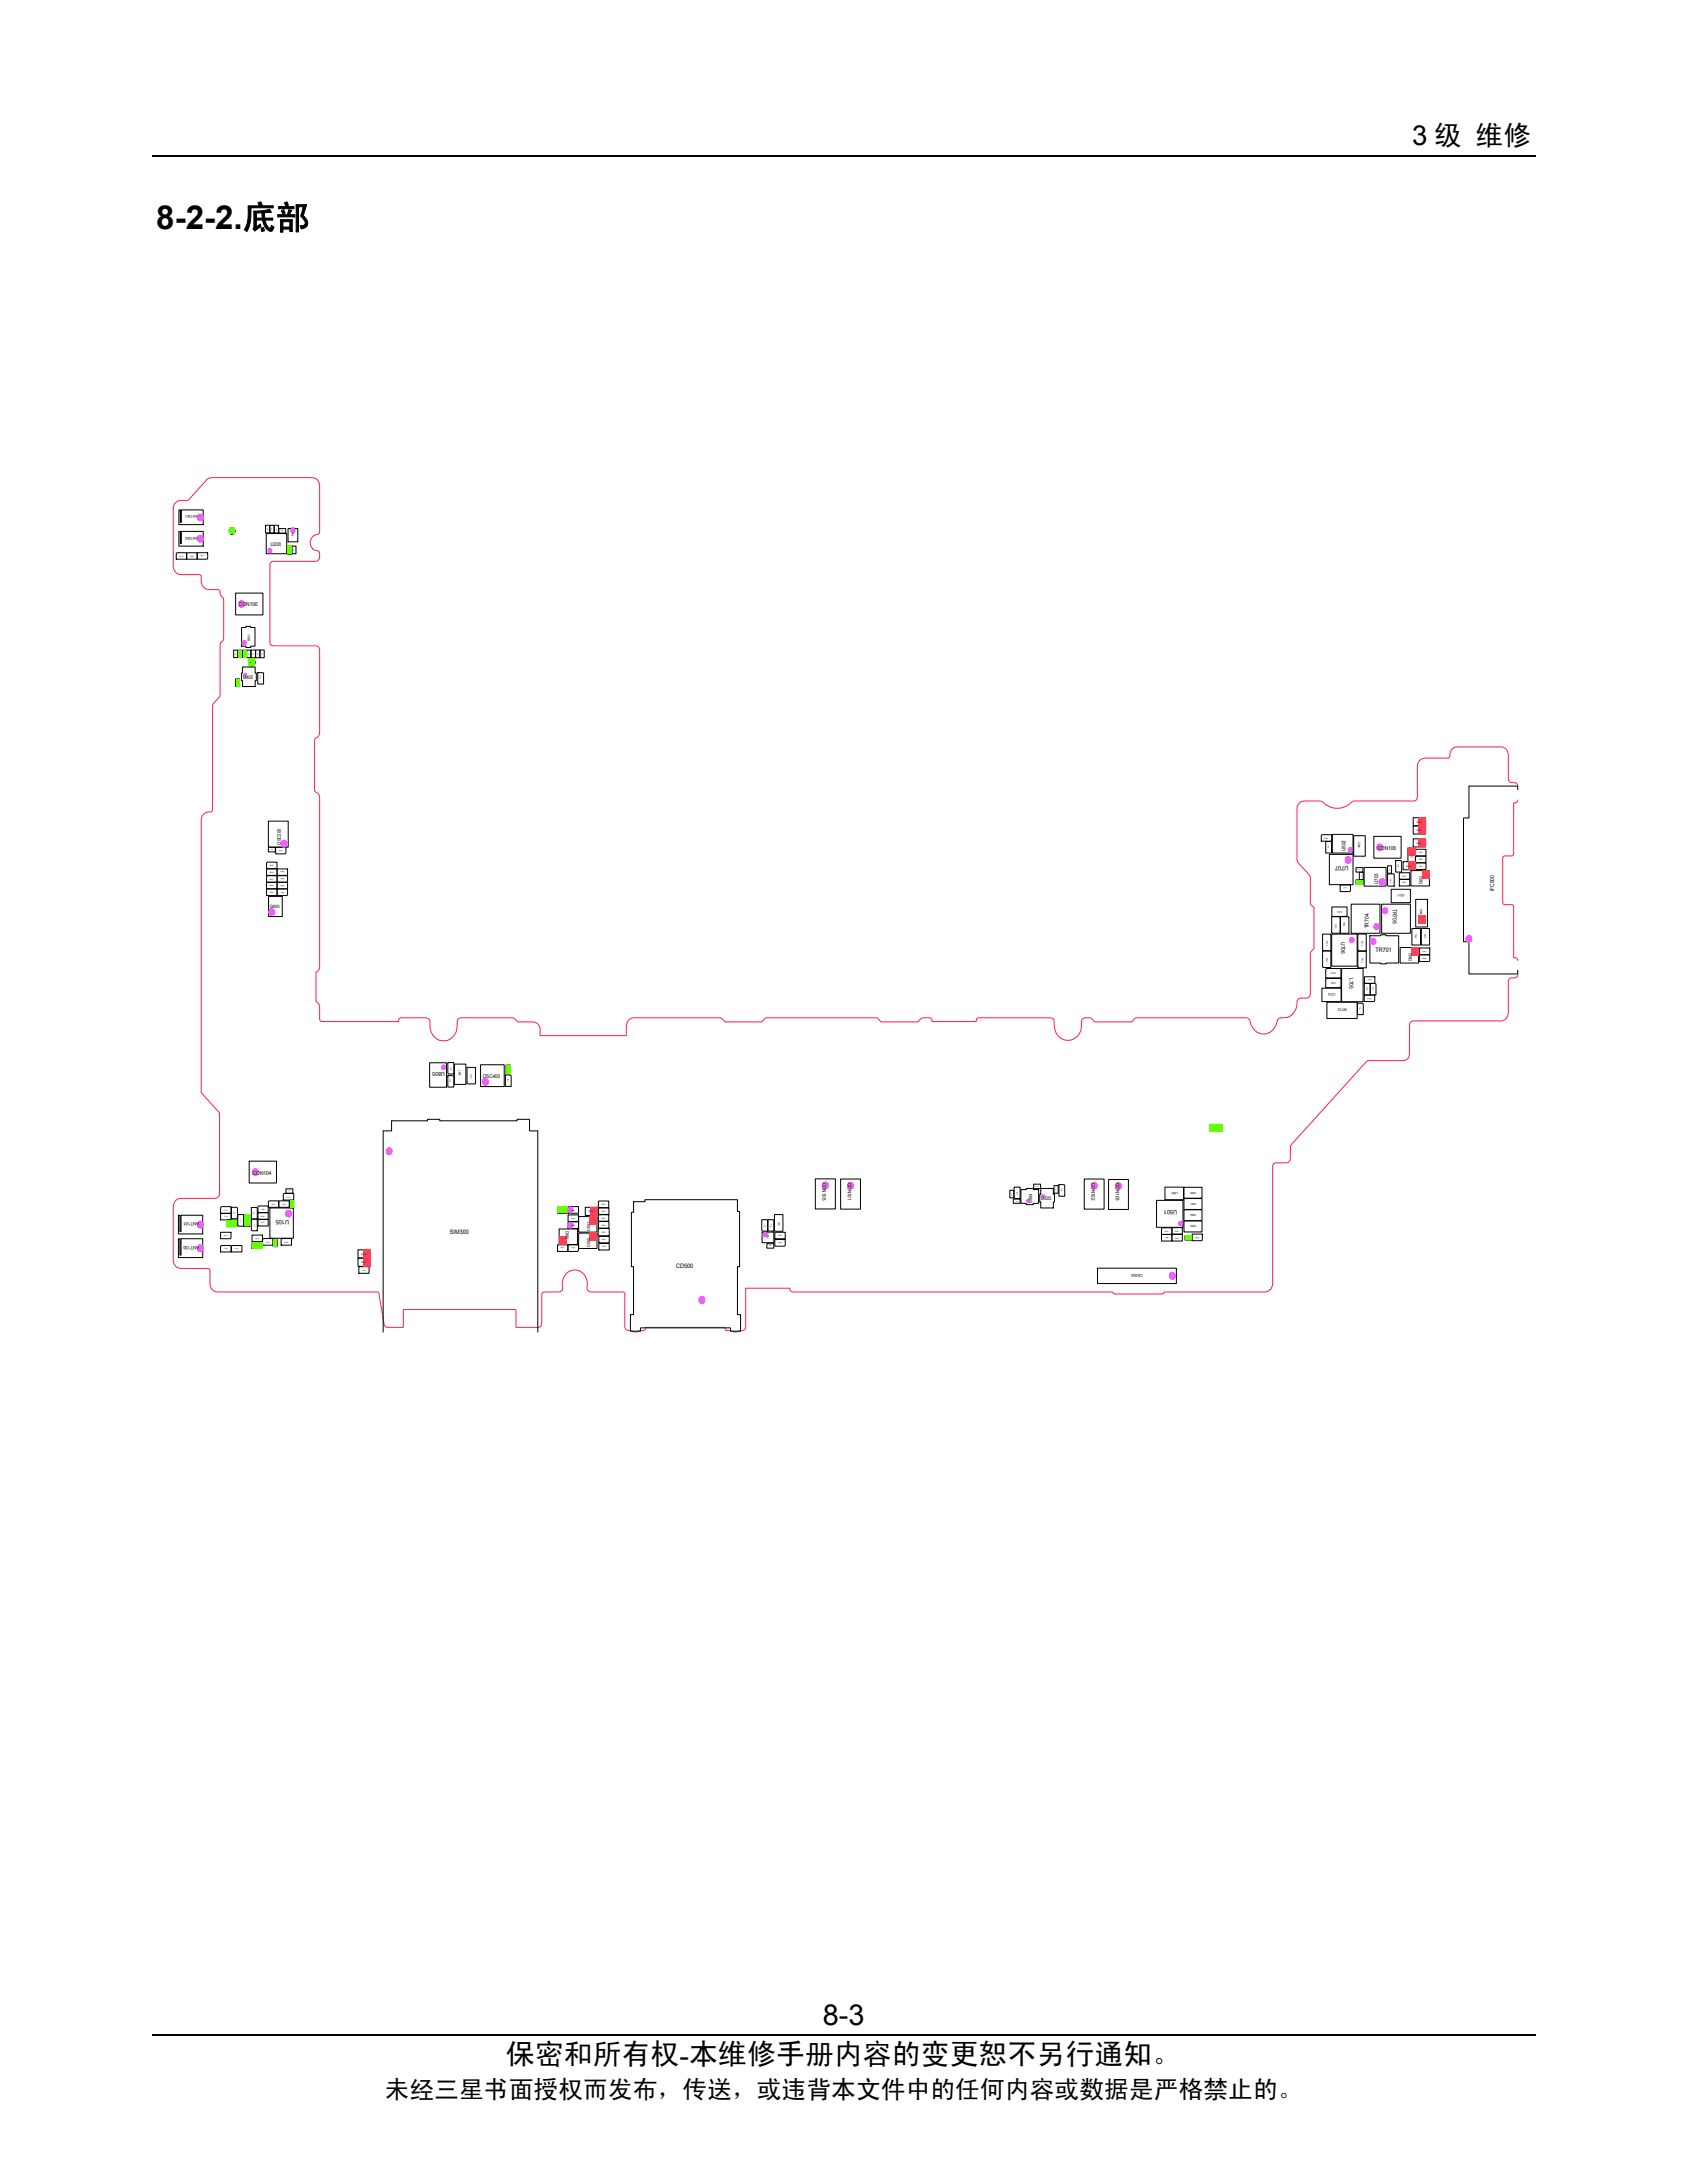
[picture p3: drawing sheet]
<svg xmlns="http://www.w3.org/2000/svg" width="216mm" height="279mm" viewBox="0 0 216 279" stroke-linecap="round" stroke-linejoin="round" font-family="sans-serif">
<defs><g id="words">
<text font-size="4.2" x="20" y="29.3">8-2-2.底部</text>
<g font-size="3.7">
<text x="105.3" y="259.2">8-3</text>
<text x="64.7" y="264.2">保密和所有权-本维修手册内容的变更恕不另行通知。</text>
</g>
<text font-size="3.5" x="180.7" y="18.6">3 级 维修</text>
<text font-size="3.2" x="49.2" y="268.5">未经三星书面授权而发布，传送，或违背本文件中的任何内容或数据是严格禁止的。</text>
<g font-size=".8">
<text x="172.6" y="110.8" transform="rotate(-180 172.6 110.8)">U707</text>
<text x="176" y="121.9">TR701</text>
<text x="150.6" y="154.9" transform="rotate(-180 150.6 154.9)">U501</text>
<text x="37" y="156.1" transform="rotate(-180 37 156.1)">U105</text>
<text x="57.6" y="158">SIM300</text>
<text x="86.5" y="162.3">CD500</text>
</g>
<g font-size=".7">
<text x="30.6" y="77.6">CON100</text>
<text x="176.3" y="108.8">CON106</text>
<text x="175.2" y="118.8" transform="rotate(-90 175.2 118.8)">TR704</text>
<text x="178.3" y="116.3" transform="rotate(90 178.3 116.3)">TR705</text>
<text x="191.2" y="114.1" transform="rotate(-90 191.2 114.1)">IFC500</text>
<text x="171.7" y="120.6" transform="rotate(90 171.7 120.6)">U706</text>
<text x="172.7" y="125.1" transform="rotate(90 172.7 125.1)">L705</text>
<text x="56.9" y="137.2" transform="rotate(-180 56.9 137.2)">U805</text>
<text x="61.8" y="138">OSC400</text>
<text x="32.3" y="150.3">CON104</text>
</g>
<g font-size=".6">
<text x="34.6" y="69.9">U200</text>
<text x="31.1" y="86.9">U405</text>
<text x="36" y="108.1" transform="rotate(-90 36 108.1)">OSC200</text>
<text x="172.2" y="108.9" transform="rotate(-90 172.2 108.9)">U502</text>
<text x="176.4" y="113.2" transform="rotate(-90 176.4 113.2)">U703</text>
<text x="34.5" y="116.3">Q800</text>
<text x="105.3" y="151.3" transform="rotate(90 105.3 151.3)">CON105</text>
<text x="108.5" y="151.4" transform="rotate(90 108.5 151.4)">CON101</text>
<text x="132.1" y="154" transform="rotate(-90 132.1 154)">U504</text>
<text x="133.3" y="153.6">U505</text>
<text x="139.7" y="151.4" transform="rotate(90 139.7 151.4)">CON102</text>
<text x="142.8" y="151.4" transform="rotate(90 142.8 151.4)">CON103</text>
<text x="25.5" y="159.4" transform="rotate(-180 25.5 159.4)">ANT100</text>
<text x="25.5" y="156.4" transform="rotate(-180 25.5 156.4)">ANT101</text>
</g>
<g font-size=".5">
<text x="25.3" y="66" transform="rotate(-180 25.3 66)">ANT201</text>
<text x="25.3" y="68.7" transform="rotate(-180 25.3 68.7)">ANT200</text>
<text x="182" y="113.2" transform="rotate(-90 182 113.2)">D503</text>
<text x="180.7" y="123" transform="rotate(-90 180.7 123)">D502</text>
<text x="172.4" y="129" transform="rotate(-180 172.4 129)">R713</text>
<text x="72.4" y="157.5" transform="rotate(90 72.4 157.5)">D300</text>
<text x="75.5" y="157.5" transform="rotate(-90 75.5 157.5)">D501</text>
<text x="75.5" y="159.6" transform="rotate(-90 75.5 159.6)">D500</text>
<text x="146.3" y="163" transform="rotate(-180 146.3 163)">CN300</text>
</g>
<g font-size=".4">
<text x="32" y="82.1" transform="rotate(-90 32 82.1)">F901</text>
<text x="173.8" y="107.7" transform="rotate(90 173.8 107.7)">C509</text>
<text x="179.8" y="114.4" transform="rotate(-180 179.8 114.4)">C511</text>
<text x="181.8" y="116.3" transform="rotate(90 181.8 116.3)">D504</text>
<text x="170.9" y="127.1" transform="rotate(-180 170.9 127.1)">C733</text>
<text x="58.7" y="137" transform="rotate(90 58.7 137)">L804</text>
<text x="150.7" y="152.5" transform="rotate(-180 150.7 152.5)">L500</text>
<text x="153.1" y="155.4" transform="rotate(-180 153.1 155.4)">C503</text>
<text x="153.1" y="154" transform="rotate(-180 153.1 154)">C501</text>
<text x="153.1" y="152.5" transform="rotate(-180 153.1 152.5)">C500</text>
<text x="98.1" y="157.8" transform="rotate(90 98.1 157.8)">U901</text>
<text x="153.1" y="156.8" transform="rotate(-180 153.1 156.8)">C502</text>
</g>
<g font-size=".3">
<text x="37.4" y="68.1" transform="rotate(90 37.4 68.1)">F200</text>
<text x="181.3" y="108">ZD502</text>
<text x="181.3" y="105.3">ZD505</text>
<text x="181.3" y="106.3">ZD506</text>
<text x="180" y="110.9">ZD504</text>
<text x="171.1" y="118.8" transform="rotate(-90 171.1 118.8)">C727</text>
<text x="171.8" y="116.5" transform="rotate(-180 171.8 116.5)">C741</text>
<text x="172" y="118" transform="rotate(90 172 118)">C728</text>
<text x="181.1" y="119.5" transform="rotate(90 181.1 119.5)">C742</text>
<text x="182.3" y="119.5" transform="rotate(90 182.3 119.5)">C513</text>
<text x="169.9" y="121" transform="rotate(-90 169.9 121)">C729</text>
<text x="169.9" y="123.2" transform="rotate(-90 169.9 123.2)">C739</text>
<text x="170.3" y="124.7">C740</text>
<text x="171" y="125.7" transform="rotate(-180 171 125.7)">C732</text>
<text x="174.4" y="121" transform="rotate(-90 174.4 121)">C725</text>
<text x="174.4" y="123.2" transform="rotate(-90 174.4 123.2)">C726</text>
<text x="60.4" y="138.1" transform="rotate(-90 60.4 138.1)">C817</text>
<text x="75.3" y="155.2">ZD500</text>
<text x="46.2" y="160.6">ZD300</text>
<text x="46.2" y="161.7">ZD301</text>
<text x="99.8" y="156.9" transform="rotate(-90 99.8 156.9)">L900</text>
</g>
<g font-size=".2">
<text x="23" y="71.3">C210</text>
<text x="24.3" y="71.3">C206</text>
<text x="26.2" y="71.1" transform="rotate(-180 26.2 71.1)">C209</text>
<text x="32.5" y="84.7" transform="rotate(-180 32.5 84.7)">TP404</text>
<text x="169.5" y="107.3">R525</text>
<text x="34.5" y="110.9">R805</text>
<text x="34.5" y="111.7">R806</text>
<text x="34.5" y="112.6">R807</text>
<text x="34.5" y="113.4">R808</text>
<text x="36.2" y="108.8" transform="rotate(-180 36.2 108.8)">C213</text>
<text x="36.4" y="111.5" transform="rotate(-180 36.4 111.5)">R804</text>
<text x="36.4" y="112.4" transform="rotate(-180 36.4 112.4)">R803</text>
<text x="36.4" y="113.2" transform="rotate(-180 36.4 113.2)">R802</text>
<text x="172.4" y="113.6" transform="rotate(-180 172.4 113.6)">C717</text>
<text x="178.1" y="113" transform="rotate(-90 178.1 113)">C752</text>
<text x="179.5" y="113.1">R526</text>
<text x="179.5" y="112.2">R527</text>
<text x="180.8" y="109.8" transform="rotate(-90 180.8 109.8)">ZD503</text>
<text x="181.6" y="110.1">R532</text>
<text x="181.6" y="109.2">R533</text>
<text x="181.6" y="110.9">R534</text>
<text x="34.5" y="114.3">R809</text>
<text x="36.4" y="114.1" transform="rotate(-180 36.4 114.1)">R801</text>
<text x="175.5" y="125.3" transform="rotate(-180 175.5 125.3)">R722</text>
<text x="182.6" y="121.7" transform="rotate(-180 182.6 121.7)">R530</text>
<text x="182.6" y="122.6" transform="rotate(-180 182.6 122.6)">R529</text>
<text x="175.5" y="127.7" transform="rotate(-180 175.5 127.7)">R720</text>
<text x="28.7" y="155.8">C118</text>
<text x="28.7" y="155">C112</text>
<text x="33.4" y="154.9">C100</text>
<text x="33.4" y="155.7">R102</text>
<text x="34.8" y="154.2">R115</text>
<text x="36.1" y="154.2">C164</text>
<text x="36.7" y="153.3">R116</text>
<text x="72.2" y="154.8" transform="rotate(-180 72.2 154.8)">R311</text>
<text x="73.1" y="155">U941</text>
<text x="73.6" y="155.8" transform="rotate(-180 73.6 155.8)">C339</text>
<text x="77" y="154.2">R500</text>
<text x="77" y="156">R504</text>
<text x="77" y="155.1">R507</text>
<text x="28.7" y="159.9">C104</text>
<text x="29.1" y="158" transform="rotate(-180 29.1 158)">L104</text>
<text x="29.4" y="156.7">C111</text>
<text x="30.1" y="159.9">L101</text>
<text x="32.7" y="159.5">R111</text>
<text x="33.2" y="158.4" transform="rotate(-180 33.2 158.4)">R127</text>
<text x="33.4" y="156.6">R101</text>
<text x="34.1" y="159.1">R112</text>
<text x="36.4" y="159.1">C169</text>
<text x="72.2" y="159.7" transform="rotate(-180 72.2 159.7)">C340</text>
<text x="73.1" y="156.9">U940</text>
<text x="73.6" y="159.7" transform="rotate(-180 73.6 159.7)">C341</text>
<text x="77" y="157.8">C504</text>
<text x="77" y="156.9">R506</text>
<text x="77" y="158.8">R503</text>
<text x="77.1" y="159.7">R505</text>
<text x="99.6" y="158.2">C905</text>
<text x="100.1" y="159" transform="rotate(-180 100.1 159)">C908</text>
<text x="149.1" y="157.7">R510</text>
<text x="149.6" y="158.3" transform="rotate(-180 149.6 158.3)">R511</text>
<text x="150.4" y="157.6">R501</text>
<text x="150.4" y="158.5">R509</text>
<text x="153.5" y="158.3" transform="rotate(-180 153.5 158.3)">R322</text>
<text x="46.3" y="162.6">C338</text>
</g>
</g></defs>
<path d="M19.5 20h177M19.5 260.4h177" fill="none" stroke="#000" stroke-width=".17"/>
<path d="M194.3 100.5a.62 .62 0 0 0-.8-.3 .47 .47 0 0 1-.5-.5v-3.1l-.1-.5-.3-.3-.5-.2h-5.6a1.08 1.08 0 0 0-1 1.3l-.1 .1-3.2 .1a1 1 0 0 0-.8 1v3.9l-.1 .3-.1 .2-8 .1a2.71 2.71 0 0 1-4.1 0l-2.2-.1a.98 .98 0 0 0-.9 1.1v6.4l.1 .4 1.6 1.7v3.5l.5 .6v5.2l-.5 .5v5.3l-.3 .5-1 .1-.3 .1-.1 .3a1.86 1.86 0 0 1-2.1 2.1l-.4 .2a2.54 2.54 0 0 1-1.3 1.8 1.86 1.86 0 0 1-2.3-1.8l-.4-.2h-14.1l-.6 .5h-4.7l-.5-.5h-.7l-.4 .1-.1 .4a1.93 1.93 0 0 1-1.7 2.4 2.04 2.04 0 0 1-1.8-2.5l-.1-.3-.4-.1h-9.2a.36 .36 0 0 0-.3 .5h-5.6l-.1-.3-.2-.2h-1l-.5 .5h-4.8l-.5-.5h-14.1l-.6 .5h-4.7l-.6-.5h-11.1h-.4l-.3 .3-.2 .3v.4v1.3h-11.1v-.9l-.1-.4a.92 .92 0 0 0-.8-.5h-2l-.5-.5h-6.7l-.4 .2-.1 .8a1.75 1.75 0 0 1-1.7 1.9 1.75 1.75 0 0 1-1.8-1.9v-.7l-.1-.2-.4-.1h-3.2l-.3 .2v.3h-9.8l-.3-.2v-1.8l-.1-.3-.4-.4v-3.6l.4-.4 .1-.3v-21.8l-.1-.2-.5-.5v-.2v-6.4l.1-.2a.82 .82 0 0 0 .5-.6l-.1-11-.4-.2h-5.4l-.3-.1-.2-.3 .1-10.2 .3-.3h5.5l.4-.1a1.02 1.02 0 0 0 .1-1l-.2-.2a1.06 1.06 0 0 1-1-1.1 1.06 1.06 0 0 1 1.1-1l.1-.3v-5.9l-.1-.4-.2-.4-.5-.2-13-.1-.6 .2-2.4 2.7-1.2 .1a1 1 0 0 0-.7 .8v7.8a.95 .95 0 0 0 .9 .8h2.5l.2 .2a1.65 1.65 0 0 0 .2 1.4l.3 .3 .4 .1h1.3a.41 .41 0 0 1 .2 .5l.1 .3a.53 .53 0 0 1 .3 .5v4.9v.2l-.4 .4v.3v6.4l-.1 .2-.8 .9-.1 .2v13.3l-.1 .3a1.12 1.12 0 0 0-1.3 .9v35l2.3 2.7v10.4l-.4 .5h-4.6a1.02 1.02 0 0 0-.9 1v6.9l.1 .6a.93 .93 0 0 0 .8 .5h3.6l.2 .2v2.1l.4 .5 .5 .2h20.5l.2 .2 .6 4 .3 .2 .2 .1h2v-2.3h14.4v2.3h3l.2-.2 .1-.3 .1-3.8 .2-.2 2.1-.1 .2-.2 .1-.4a1.62 1.62 0 0 1 1.2-2.1 1.62 1.62 0 0 1 2 1.4l-.1 .9 .1 .2 .2 .2 4.4 .1 .1 .1 .1 4.3 .1 .4 .2 .1h.5l.4 .2h.4l.2-.2h.7l.1-.1v-.3h10.2l.1 .4 .8 .1a.77 .77 0 0 0 .9-.1l.6-.1 .2-.3v-5h5.7v.3l.3 .2h41v.1l.3 .1h6l.2-.1 .1-.1h12.9l.4-.1 .4-.4 .2-.6v-15a.44 .44 0 0 1 .4-.5h1.4l.3-.1 .1-.4 .1-1.6 .1-.2 9.6-10.6 .2-.2h4.5l.6-.2 .1-.3 .1-.3v-3.9l.2-.2 .3-.1 11.4-.1a1.09 1.09 0 0 0 .7-1v-4.1l.1-.2 .3-.1 .7-.1 .2-.3M194.3 102.4l-.2 .3-.4 .1v6.6l-.2 .1h-.9l-.3 .3v5.8l.1 .1 .2 .1h.9l.2 .2v6.6h.4l.2 .3" fill="none" stroke="#ff1e46" stroke-width=".13"/>
<g fill="none" stroke="#000" stroke-width=".13">
<path d="M22.6 70.7h1.3v.9h-1.3v-.7zM22.9 68h.2v1.6h.1v-1.6h2.8v1.9h-3.1zM22.9 65.3h.2v1.5h.1v-1.5h2.8v1.8h-3.1zM23.9 70.9l.1-.2h1.2v.9h-1.3zM25.2 70.7h1.4v.8l-.1 .1h-1.3zM30.2 75.9h3.4v2.8h-3.4zM34 67.2h.5v1h-.5zM34.1 68.3h2.6v2.6h-2.6zM34.5 67.2h.6v1h-.6zM35.1 67.2h.5v1h-.5zM35.7 67.7h.9v.5h-.9zM36.8 69.8h.6v1.1h-.6z"/>
<path d="M36.9 67.7h1.2v1.6h-1.2zM37.4 69.9h.5v1h-.5zM29.9 83.2h.5v1h-.5zM30.2 86.9h.5v1h-.5zM30.5 83.2h.5v1h-.5zM30.9 80.3h.6v-.1h.6v.1h.5v2.4h-.5v.2h-.6v-.2h-.6zM31 85.4h1.7v.7h.1v1h-.1v.8h-1.7v-.8h-.1v-1h.1zM31 83.2h.6v1h-.6zM31.6 83.2h.5v1h-.5zM32.1 83.2h.6v1h-.6zM32.7 83.2h.5v1h-.5zM33 86.1h.6l.1 .1v1.4h-.7z"/>
<path d="M33.3 83.2h.5v1h-.5zM34.2 110.3h1.2v.9h-1.3v-.7zM34.2 111.2h1.2v.8h-1.3v-.7zM34.2 112.1h1.2v.8h-1.3v-.7zM34.2 112.9h1.2v.9h-1.3v-.8zM34.2 113.8h1.2v.8h-1.3v-.7zM34.3 105.1h2.6v3.3h-2.6zM34.3 108.4h.9v.6h-.9zM34.4 114.7h1.7v2.6h-1.7zM35.3 108.4h1.3v.8l-.1 .1h-1.2zM35.5 113.8h1.3v.7l-.1 .1h-1.2zM35.5 112.9h1.3v.8l-.1 .1h-1.2z"/>
<path d="M35.5 112.1h1.3v.7l-.1 .1h-1.2zM35.5 111.2h1.3v.7l-.1 .1h-1.2zM169.2 106.8h1.2v.9h-1.3v-.8zM169.3 119.6h1v2.1h-1v-.1zM169.7 107.7h.6l.1 .1v1.4h-.7zM170.1 109.4h3.1v3.8h-3.1zM170.4 119.6h3.3v4.1h-3.3zM170.4 117.3h1.1v2.1h-1l-.1-.1zM170.4 116.1h2v1.1l-.1 .1h-1.9zM170.5 106.8h2.7v2.4h-2.7zM171.5 113.3h1.3v.7v.1h-1.3zM171.5 117.3h1l.1 .1v2h-1.1z"/>
<path d="M172.9 115.7h3.7v3.7h-3.7zM173.2 107h1.5v2.6h-1.5zM173.5 112.6h.9v.6h-.9zM173.5 111h.9v.6h-.9zM173.8 119.6h1.1v2.1h-1l-.1-.1zM174 111.6h.5v1h-.5zM174.6 111h2.8v2.4h-2.8zM175.3 119.8h1.4v-.2h.7v.2h1.6v3.5h-1.6v.1h-.7v-.1h-1.4zM175.8 107h3.5v2.8h-3.5zM176.8 115.7h3.7v3.7h-3.7zM177.6 111.9h.8v1.5h-.7l-.1-.1zM177.6 110.8h.5v1h-.5z"/>
<path d="M178 113.8h2.5v1.7h-2.5zM178.6 110.1h.7l.1 .1v1.4h-.8zM179.2 112.6h1.2v.8h-1.3v-.7zM179.2 111.7h1.2v.8h-1.3v-.7zM179.6 110.3h1.6v1h-1.6zM180.2 108.5h.9v1.8h-.9zM180.6 111.4h2.3v2h-2.3zM180.7 118.8h1l.1 .1v2.1h-1.1zM180.9 107.4h1.5v1h-1.5zM180.9 104.7h1.5v1h-1.5zM180.9 105.7h1.5v1h-1.5zM181.2 115.1h1.5v3.5h-1.5z"/>
<path d="M181.3 109.6h1.2v.8h-1.3v-.7zM181.3 108.7h1.2v.8h-1.3v-.7zM181.3 110.4h1.2v.9h-1.3v-.8zM181.9 118.8h1l.1 .1v2.1h-1.1zM194.2 101.1v-.5h-6.2v4.1h-.7v15.8h.7v4.2h6.2v-.5M55 136h2.1v3.2h-2.1zM57.3 136h.8v1.5h-.7l-.1-.1zM57.3 137.7h.7l.1 .1v1.3h-.8zM58.2 136.2h1.4v2.6h-1.4zM59.8 136.6h1v2.1h-.9l-.1-.1zM61.5 136.3h3v2.8h-3zM64.7 137.6h.6l.1 .1v1.3h-.7z"/>
<path d="M64.8 136.3h.5v1.1h-.5zM169.2 126.5h2.4v1.7h-2.4zM169.3 121.7h1v2.1h-1v-.1zM169.7 124.1l.1-.1h1.8v1.2h-1.9zM169.7 125.2h1.9v1.1l-.1 .1h-1.8zM169.8 128.3h3.9v2h-3.9zM171.7 124h2.7v4.2h-2.7zM173.7 128.4h.7l.1 .1v1.4h-.8zM173.8 121.8h1.1v2.1h-1l-.1-.1zM174.6 127.4h1.3v.7l-.1 .1h-1.2zM174.6 125.9h.7l.1 .1v1.3h-.8zM174.6 125h1.4v.8l-.1 .1h-1.3z"/>
<path d="M175.4 125.9h.6l.1 .1v1.3h-.7zM179.2 121.3h2.3v2h-2.3zM181.6 122.2h1.4v.8l-.1 .1h-1.3zM181.6 121.3h1.4v.8l-.1 .1h-1.3zM22.8 158.5h.2v2.1h.2v-2.1h2.7v2.5h-3.1zM22.8 155.5h.2v2.1h.2v-2.1h2.7v2.4h-3.1zM28.2 157.7h1.4v.7l-.1 .1h-1.3zM28.2 159.5l.1-.1h1.3v.8h-1.4zM28.2 155.4l.1-.1h1.3v.8h-1.4zM28.3 154.4h1.3v.9h-1.4v-.8zM29.1 156.2h1.2v.8h-1.3v-.7zM29.6 154.5h.7l.1 .1v1.4h-.8z"/>
<path d="M29.7 159.4h1.3v.8h-1.4v-.7zM30.4 155.5h.8v1.4h-.7l-.1-.1zM31.2 155.5h.8v1.4h-.7l-.1-.1zM31.9 148.6h3.5v2.8h-3.5zM32.2 154.5h.6l.1 .1v1.4h-.7zM32.2 156h.7v1.5h-.6l-.1-.1zM32.3 159.1l.1-.1h1.2v.8h-1.3zM32.3 158.1h1.3v.7l-.1 .1h-1.2zM33.1 154.4h1.2v.8h-1.3v-.7zM33.1 156.1h1.2v.8h-1.3v-.7zM33.1 155.2h1.2v.8h-1.3v-.7zM33.7 158.5h1.2v.9h-1.3v-.8z"/>
<path d="M34.4 153.7h1.3v.8h-1.4v-.7zM34.5 154.6h3v3.9h-3zM35 158.6h.5v1h-.5zM35.7 153.8l.1-.1h1.2v.8h-1.3zM36.1 158.5h1.2v.9h-1.3v-.8zM36.4 152.7h1.2v.9h-1.3v-.7zM36.6 152.2h.9v.5h-.9zM37.1 153.6h.5v1h-.5zM45.8 160h1.6v1h-1.6zM71.3 159.3h1.4v.8l-.1 .1h-1.3zM71.3 154.4h1.4v.8l-.1 .1h-1.3zM71.6 157.3h2.3v2h-2.3z"/>
<path d="M72.7 155.5h1.3v.7l-.1 .1h-1.2zM72.7 159.3h1.3v.8l-.1 .1h-1.2zM72.8 156.4h1.2v.8h-1.3v-.7zM72.8 154.4h1.2v.9h-1.3v-.8zM74.1 157.8h2.3v2h-2.3zM74.1 155.7h2.3v2h-2.3zM74.9 154.5h1.6v1.1h-1.6zM76.6 159.2h.1h1.3v.8h-1.4zM76.7 153.7h1.2v.9h-1.3v-.8zM76.7 155.5h1.2v.8h-1.3v-.7zM76.7 157.2h1.3v1h-1.4v-.9zM76.7 156.3h1.2v.9h-1.3v-.8z"/>
<path d="M76.7 154.6h1.2v.8h-1.3v-.7zM76.7 158.2h1.3v.9h-1.4v-.7zM81.1 153.8h1.4v-.3h11.9v1.6h.3v7h-.3v6.2h.4v2.1h-1.3v-.4h-11.5v.4h-1.3v-2.1h.4v-6.2h-.3v-6.9h.3zM97.5 156.1h.7v1.5h-.6l-.1-.1zM97.5 157.7h1.5v1.4h-1.5zM98.1 159.2h.9v.6h-.9zM98.3 156.1h.7v1.5h-.6l-.1-.1zM99.1 155.5h1.1v2.1h-1l-.1-.1zM99.2 158.6h1.3v.8l-.1 .1h-1.2zM99.2 157.8l.1-.1h1.2v.8h-1.3zM104.3 150.9h2.6v3.8h-2.6zM107.6 150.9h2.5v3.9h-2.5z"/>
<path d="M129.2 152.3h.5v1h-.5zM129.7 153.5h.8v.5h-.8zM129.8 151.9h.7v1.5h-.6l-.1-.1zM130.7 152.3h.6v-.2h.9v.2h.7v1.7h-.7v.2h-.9v-.2h-.6zM132.3 151.6h.9v.5h-.9zM133.2 152.1h1.6v.8h.2v.9h-.2v.8h-1.6v-.8h-.1v-.9h.1zM134.9 151.7h.5v1h-.5zM135.5 151.6h.7l.1 .1v1.4h-.8zM138.8 150.9h2.5v3.9h-2.5zM141.9 151h2.5v3.8h-2.5zM148 153.6h3.4v3.5h-3.4zM148.6 158h1.4v.7l-.1 .1h-1.3z"/>
<path d="M148.8 157.1h1.2v.9h-1.4v-.7zM149.1 151.9h2.4v1.6h-2.4zM150.1 157.1h1.2v.9h-1.3v-.8zM150.1 158h1.2v.8h-1.3v-.7zM151.5 152h2.3v1.3l-.1 .1h-2.2zM151.5 153.4h2.3v1.3l-.1 .1h-2.2zM151.5 156.3h2.3v1.3l-.1 .1h-2.2zM151.5 154.8h2.3v1.3l-.1 .1h-2.2zM151.7 158.1h.8v.6h-.8zM152.6 158h1.3v.7l-.1 .1h-1.2zM45.8 161h1.6v1.1h-1.6zM46 162.1h1.2v.9h-1.3v-.8z"/>
<path d="M49 172v-27.3h1.1v-1.2h4.6v-.2h1.6v.2h9.9v-.2h1.6v1.4h1v27.3M140.5 162.3h10.1v2h-10.1z"/>
<circle cx="29.7" cy="68" r=".41"/>
<circle cx="32.3" cy="84.8" r=".45"/>
<circle cx="155.2" cy="144.4" r=".45"/>
<circle cx="156.1" cy="144.4" r=".45"/>
</g>
<g fill="#f15eff">
<circle cx="25.7" cy="159.8" r=".5"/>
<circle cx="25.7" cy="156.7" r=".49"/>
<circle cx="25.7" cy="68.9" r=".49"/>
<circle cx="25.7" cy="66.2" r=".5"/>
</g>
<g fill="#64ff00">
<path d="M29 156.2h1.3v.8h-1.3z"/>
<path d="M31.2 155.5h.8v1.4h-.8z"/>
<path d="M35 158.6h.5v1h-.5z"/>
<path d="M173.5 112.6h.9v.6h-.9z"/>
<path d="M30.5 83.2h.5v1h-.5z"/>
<path d="M31 83.2h.6v1h-.6z"/>
</g>
<g fill="#f15eff">
<path d="M105.4 151.3a.5 .5 0 0 1 .7 .4 .5 .5 0 0 1-.7 .5 .56 .56 0 0 1 0-.9z"/>
<circle cx="89.9" cy="166.4" r=".5"/>
<circle cx="150.1" cy="163.3" r=".5"/>
<circle cx="30.9" cy="77.3" r=".49"/>
<circle cx="108.9" cy="151.8" r=".5"/>
<circle cx="140.1" cy="151.8" r=".5"/>
<circle cx="143.2" cy="151.8" r=".5"/>
<circle cx="32.7" cy="150" r=".5"/>
<circle cx="176.6" cy="108.4" r=".5"/>
</g>
<g fill="#ff4155">
<path d="M71.6 158.3h.9v1h-.9z"/>
<path d="M75.5 157.8h.9v1h-.9z"/>
<path d="M75.5 155.7h.9v1h-.9z"/>
<path d="M180.6 121.2h.9v1.1h-.9z"/>
<path d="M182 111.4h.9v1h-.9z"/>
<path d="M181.5 117.1h.9v1.1h-.9z"/>
</g>
<g fill="#f15eff">
<circle cx="37.5" cy="67.9" r=".37"/>
<circle cx="31.3" cy="82.3" r=".37"/>
</g>
<path d="M29.3 67.5h.8v.9h-.8z" fill="#64ff00"/>
<g fill="#f15eff">
<circle cx="188" cy="120.2" r=".5"/>
<circle cx="36.4" cy="108" r=".5"/>
<circle cx="62.1" cy="138.5" r=".5"/>
<circle cx="34.8" cy="116.7" r=".5"/>
</g>
<g fill="#64ff00">
<path d="M32.3 159h1.3v.8h-1.3z"/>
<path d="M37.1 153.6h.5v1h-.5z"/>
<path d="M36.8 69.8h.6v1.1h-.6z"/>
<path d="M71.3 154.4h1.4v.9h-1.4z"/>
<path d="M151.7 158.1h.8v.6h-.8z"/>
<path d="M64.8 136.3h.5v1.1h-.5z"/>
<path d="M30.2 86.9h.5v1h-.5z"/>
</g>
<circle cx="49.8" cy="147.3" r=".5" fill="#f15eff"/>
<g fill="#64ff00">
<path d="M155.6 143.9h.9v.9h-.9z"/>
<path d="M154.8 143.9h.9v.9h-.9z"/>
<path d="M31.8 84.3h.9v.9h-.9z"/>
</g>
<g fill="#f15eff">
<path d="M172.3 109.6a.5 .5 0 0 1 .7 .5 .5 .5 0 0 1-.7 .4 .56 .56 0 0 1 0-.9z"/>
<path d="M72.8 156.4a.44 .44 0 0 1 .6 .4 .44 .44 0 0 1-.6 .4 .52 .52 0 0 1 0-.8z"/>
<circle cx="175.8" cy="120.5" r=".44"/>
<circle cx="176.2" cy="118.6" r=".45"/>
<circle cx="177.3" cy="116.6" r=".45"/>
<circle cx="37" cy="155.3" r=".49"/>
<circle cx="34.6" cy="70.5" r=".35"/>
<circle cx="31.4" cy="86.4" r=".31"/>
<circle cx="151.1" cy="156.6" r=".34"/>
<circle cx="172.8" cy="108.8" r=".35"/>
<circle cx="131.6" cy="153.7" r=".3"/>
<circle cx="133.5" cy="153.1" r=".3"/>
<circle cx="176.9" cy="112.9" r=".5"/>
<circle cx="173" cy="120.3" r=".4"/>
<circle cx="56.8" cy="136.6" r=".35"/>
<circle cx="97.9" cy="158" r=".35"/>
<circle cx="73" cy="154.9" r=".44"/>
</g>
<g fill="#ff4155">
<path d="M46.5 160h.9v1h-.9z"/>
<path d="M46.5 161h.9v1.1h-.9z"/>
<path d="M75.6 154.5h.9v1.1h-.9z"/>
<path d="M181.5 107.4h.9v1h-.9z"/>
<path d="M180.2 108.5h.9v1h-.9z"/>
<path d="M180.2 110.3h1v1h-1z"/>
<path d="M181.5 104.7h.9v1h-.9z"/>
<path d="M181.5 105.7h.9v1h-.9z"/>
</g>
<use href="#words"/>
</svg>
